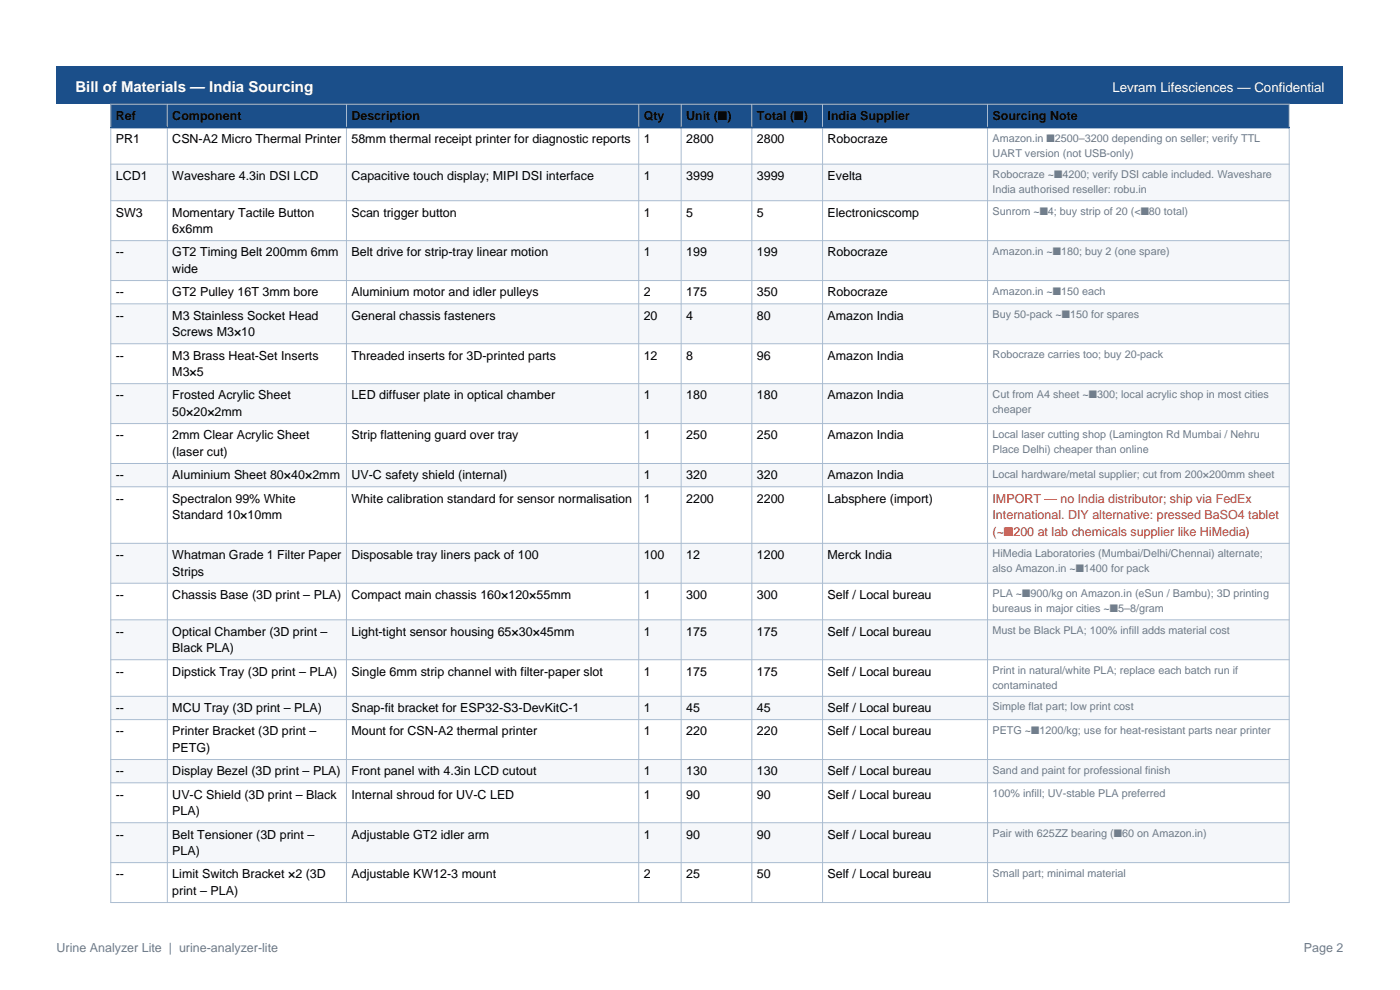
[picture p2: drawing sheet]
<svg xmlns="http://www.w3.org/2000/svg" width="297mm" height="210mm" viewBox="0 0 297 210" stroke-linecap="round" stroke-linejoin="round" font-family="sans-serif">
<defs><g id="words">
<text font-size="3.2" fill="#fff" x="16" y="19.5">Bill of Materials — India Sourcing</text>
<text font-size="2.8" fill="#fff" x="236" y="19.5">Levram Lifesciences — Confidential</text>
<g font-size="2.6">
<text x="24.6" y="25.5">Ref</text>
<text x="36.6" y="25.5">Component</text>
<text x="74.6" y="25.5">Description</text>
<text x="136.6" y="25.5">Qty</text>
<text x="145.6" y="25.5">Unit (■)</text>
<text x="160.6" y="25.5">Total (■)</text>
<text x="175.6" y="25.5">India Supplier</text>
<text x="210.6" y="25.5">Sourcing Note</text>
<text x="24.6" y="30.4">PR1</text>
<text x="36.6" y="30.4">CSN-A2 Micro Thermal Printer</text>
<text x="74.6" y="30.4">58mm thermal receipt printer for diagnostic reports</text>
<text x="136.6" y="30.4">1</text>
<text x="145.6" y="30.4">2800</text>
<text x="160.6" y="30.4">2800</text>
<text x="175.6" y="30.4">Robocraze</text>
<text x="24.6" y="38.2">LCD1</text>
<text x="36.6" y="38.2">Waveshare 4.3in DSI LCD</text>
<text x="74.6" y="38.2">Capacitive touch display; MIPI DSI interface</text>
<text x="136.6" y="38.2">1</text>
<text x="145.6" y="38.2">3999</text>
<text x="160.6" y="38.2">3999</text>
<text x="175.6" y="38.2">Evelta</text>
<text x="24.6" y="45.9">SW3</text>
<text x="36.6" y="45.9">Momentary Tactile Button</text>
<text x="74.6" y="45.9">Scan trigger button</text>
<text x="136.6" y="45.9">1</text>
<text x="145.6" y="45.9">5</text>
<text x="160.6" y="45.9">5</text>
<text x="175.6" y="45.9">Electronicscomp</text>
<text x="36.6" y="49.5">6x6mm</text>
<text x="24.6" y="54.4">--</text>
<text x="36.6" y="54.4">GT2 Timing Belt 200mm 6mm</text>
<text x="36.6" y="57.9">wide</text>
<text x="74.6" y="54.4">Belt drive for strip-tray linear motion</text>
<text x="136.6" y="54.4">1</text>
<text x="145.6" y="54.4">199</text>
<text x="160.6" y="54.4">199</text>
<text x="175.6" y="54.4">Robocraze</text>
<text x="24.6" y="62.9">--</text>
<text x="36.6" y="62.9">GT2 Pulley 16T 3mm bore</text>
<text x="74.6" y="62.9">Aluminium motor and idler pulleys</text>
<text x="136.6" y="62.9">2</text>
<text x="145.6" y="62.9">175</text>
<text x="160.6" y="62.9">350</text>
<text x="175.6" y="62.9">Robocraze</text>
<text x="24.6" y="67.8">--</text>
<text x="36.6" y="67.8">M3 Stainless Socket Head</text>
<text x="36.6" y="71.3">Screws M3×10</text>
<text x="74.6" y="67.8">General chassis fasteners</text>
<text x="136.6" y="67.8">20</text>
<text x="145.6" y="67.8">4</text>
<text x="160.6" y="67.8">80</text>
<text x="175.6" y="67.8">Amazon India</text>
<text x="24.6" y="76.3">--</text>
<text x="36.6" y="76.3">M3 Brass Heat-Set Inserts</text>
<text x="74.6" y="76.3">Threaded inserts for 3D-printed parts</text>
<text x="136.6" y="76.3">12</text>
<text x="145.6" y="76.3">8</text>
<text x="160.6" y="76.3">96</text>
<text x="175.6" y="76.3">Amazon India</text>
<text x="36.6" y="79.8">M3×5</text>
<text x="24.6" y="84.7">--</text>
<text x="36.6" y="84.7">Frosted Acrylic Sheet</text>
<text x="36.6" y="88.3">50×20×2mm</text>
<text x="74.6" y="84.7">LED diffuser plate in optical chamber</text>
<text x="136.6" y="84.7">1</text>
<text x="145.6" y="84.7">180</text>
<text x="160.6" y="84.7">180</text>
<text x="175.6" y="84.7">Amazon India</text>
<text x="24.6" y="93.2">--</text>
<text x="36.6" y="93.2">2mm Clear Acrylic Sheet</text>
<text x="74.6" y="93.2">Strip flattening guard over tray</text>
<text x="136.6" y="93.2">1</text>
<text x="145.6" y="93.2">250</text>
<text x="160.6" y="93.2">250</text>
<text x="175.6" y="93.2">Amazon India</text>
<text x="24.6" y="101.7">--</text>
<text x="36.6" y="96.7">(laser cut)</text>
<text x="36.6" y="101.7">Aluminium Sheet 80×40×2mm</text>
<text x="74.6" y="101.7">UV-C safety shield (internal)</text>
<text x="136.6" y="101.7">1</text>
<text x="145.6" y="101.7">320</text>
<text x="160.6" y="101.7">320</text>
<text x="175.6" y="101.7">Amazon India</text>
<text x="24.6" y="106.6">--</text>
<text x="36.6" y="106.6">Spectralon 99% White</text>
<text x="74.6" y="106.6">White calibration standard for sensor normalisation</text>
<text x="136.6" y="106.6">1</text>
<text x="145.6" y="106.6">2200</text>
<text x="160.6" y="106.6">2200</text>
<text x="175.6" y="106.6">Labsphere (import)</text>
<text x="36.6" y="110.1">Standard 10×10mm</text>
<text x="24.6" y="118.6">--</text>
<text x="36.6" y="118.6">Whatman Grade 1 Filter Paper</text>
<text x="74.6" y="118.6">Disposable tray liners pack of 100</text>
<text x="136.6" y="118.6">100</text>
<text x="145.6" y="118.6">12</text>
<text x="160.6" y="118.6">1200</text>
<text x="175.6" y="118.6">Merck India</text>
<text x="36.6" y="122.1">Strips</text>
<text x="24.6" y="127.1">--</text>
<text x="36.6" y="127.1">Chassis Base (3D print – PLA)</text>
<text x="74.6" y="127.1">Compact main chassis 160×120×55mm</text>
<text x="136.6" y="127.1">1</text>
<text x="145.6" y="127.1">300</text>
<text x="160.6" y="127.1">300</text>
<text x="175.6" y="127.1">Self / Local bureau</text>
<text x="24.6" y="134.8">--</text>
<text x="36.6" y="134.8">Optical Chamber (3D print –</text>
<text x="74.6" y="134.8">Light-tight sensor housing 65×30×45mm</text>
<text x="136.6" y="134.8">1</text>
<text x="145.6" y="134.8">175</text>
<text x="160.6" y="134.8">175</text>
<text x="175.6" y="134.8">Self / Local bureau</text>
<text x="24.6" y="143.3">--</text>
<text x="36.6" y="138.4">Black PLA)</text>
<text x="36.6" y="143.3">Dipstick Tray (3D print – PLA)</text>
<text x="74.6" y="143.3">Single 6mm strip channel with filter-paper slot</text>
<text x="136.6" y="143.3">1</text>
<text x="145.6" y="143.3">175</text>
<text x="160.6" y="143.3">175</text>
<text x="175.6" y="143.3">Self / Local bureau</text>
<text x="24.6" y="151.1">--</text>
<text x="24.6" y="156">--</text>
<text x="36.6" y="151.1">MCU Tray (3D print – PLA)</text>
<text x="36.6" y="156">Printer Bracket (3D print –</text>
<text x="74.6" y="151.1">Snap-fit bracket for ESP32-S3-DevKitC-1</text>
<text x="74.6" y="156">Mount for CSN-A2 thermal printer</text>
<text x="136.6" y="151.1">1</text>
<text x="136.6" y="156">1</text>
<text x="145.6" y="151.1">45</text>
<text x="145.6" y="156">220</text>
<text x="160.6" y="151.1">45</text>
<text x="160.6" y="156">220</text>
<text x="175.6" y="151.1">Self / Local bureau</text>
<text x="175.6" y="156">Self / Local bureau</text>
<text x="36.6" y="159.5">PETG)</text>
<text x="24.6" y="164.5">--</text>
<text x="36.6" y="164.5">Display Bezel (3D print – PLA)</text>
<text x="74.6" y="164.5">Front panel with 4.3in LCD cutout</text>
<text x="136.6" y="164.5">1</text>
<text x="145.6" y="164.5">130</text>
<text x="160.6" y="164.5">130</text>
<text x="175.6" y="164.5">Self / Local bureau</text>
<text x="24.6" y="169.4">--</text>
<text x="36.6" y="169.4">UV-C Shield (3D print – Black</text>
<text x="36.6" y="172.9">PLA)</text>
<text x="74.6" y="169.4">Internal shroud for UV-C LED</text>
<text x="136.6" y="169.4">1</text>
<text x="145.6" y="169.4">90</text>
<text x="160.6" y="169.4">90</text>
<text x="175.6" y="169.4">Self / Local bureau</text>
<text x="24.6" y="177.9">--</text>
<text x="36.6" y="177.9">Belt Tensioner (3D print –</text>
<text x="74.6" y="177.9">Adjustable GT2 idler arm</text>
<text x="136.6" y="177.9">1</text>
<text x="145.6" y="177.9">90</text>
<text x="160.6" y="177.9">90</text>
<text x="175.6" y="177.9">Self / Local bureau</text>
<text x="36.6" y="181.4">PLA)</text>
<text x="24.6" y="186.3">--</text>
<text x="36.6" y="186.3">Limit Switch Bracket ×2 (3D</text>
<text x="36.6" y="189.9">print – PLA)</text>
<text x="74.6" y="186.3">Adjustable KW12-3 mount</text>
<text x="136.6" y="186.3">2</text>
<text x="145.6" y="186.3">25</text>
<text x="160.6" y="186.3">50</text>
<text x="175.6" y="186.3">Self / Local bureau</text>
</g>
<g font-size="2.6" fill="#c0392b">
<text x="210.6" y="106.6">IMPORT — no India distributor; ship via FedEx</text>
<text x="210.6" y="110.1">International. DIY alternative: pressed BaSO4 tablet</text>
<text x="210.6" y="113.7">(~■200 at lab chemicals supplier like HiMedia)</text>
</g>
<g font-size="2.6" fill="#6c7a89">
<text x="12" y="202">Urine Analyzer Lite | urine-analyzer-lite</text>
<text x="276.6" y="202">Page 2</text>
</g>
<g font-size="2.3" fill="#6c7a89">
<text x="210.6" y="30.1">Amazon.in ■2500–3200 depending on seller; verify TTL</text>
<text x="210.6" y="33.2">UART version (not USB-only)</text>
<text x="210.6" y="37.8">Robocraze ~■4200; verify DSI cable included. Waveshare</text>
<text x="210.6" y="41">India authorised reseller: robu.in</text>
<text x="210.6" y="45.6">Sunrom ~■4; buy strip of 20 (&lt;■80 total)</text>
<text x="210.6" y="54">Amazon.in ~■180; buy 2 (one spare)</text>
<text x="210.6" y="62.5">Amazon.in ~■150 each</text>
<text x="210.6" y="67.4">Buy 50-pack ~■150 for spares</text>
<text x="210.6" y="75.9">Robocraze carries too; buy 20-pack</text>
<text x="210.6" y="84.4">Cut from A4 sheet ~■300; local acrylic shop in most cities</text>
<text x="210.6" y="87.6">cheaper</text>
<text x="210.6" y="92.8">Local laser cutting shop (Lamington Rd Mumbai / Nehru</text>
<text x="210.6" y="96">Place Delhi) cheaper than online</text>
<text x="210.6" y="101.3">Local hardware/metal supplier; cut from 200×200mm sheet</text>
<text x="210.6" y="118.2">HiMedia Laboratories (Mumbai/Delhi/Chennai) alternate;</text>
<text x="210.6" y="121.4">also Amazon.in ~■1400 for pack</text>
<text x="210.6" y="126.7">PLA ~■900/kg on Amazon.in (eSun / Bambu); 3D printing</text>
<text x="210.6" y="129.9">bureaus in major cities ~■5–8/gram</text>
<text x="210.6" y="134.5">Must be Black PLA; 100% infill adds material cost</text>
<text x="210.6" y="142.9">Print in natural/white PLA; replace each batch run if</text>
<text x="210.6" y="146.1">contaminated</text>
<text x="210.6" y="150.7">Simple flat part; low print cost</text>
<text x="210.6" y="155.6">PETG ~■1200/kg; use for heat-resistant parts near printer</text>
<text x="210.6" y="164.1">Sand and paint for professional finish</text>
<text x="210.6" y="169">100% infill; UV-stable PLA preferred</text>
<text x="210.6" y="177.5">Pair with 625ZZ bearing (■60 on Amazon.in)</text>
<text x="210.6" y="186">Small part; minimal material</text>
</g>
</g></defs>
<g fill="#1b4f8a">
<path d="M12 14h273v8h-273z" fill-rule="evenodd"/>
<path d="M23.5 22.1h250v5h-250z" fill-rule="evenodd"/>
</g>
<path d="M23.5 27.1h250v7.7h-250z" fill-rule="evenodd" fill="#fff"/>
<path d="M23.5 34.8h250v7.8h-250z" fill-rule="evenodd" fill="#f5f7fa"/>
<path d="M23.5 42.6h250v8.4h-250z" fill-rule="evenodd" fill="#fff"/>
<path d="M23.5 51h250v8.5h-250z" fill-rule="evenodd" fill="#f5f7fa"/>
<path d="M23.5 59.5h250v4.9h-250z" fill-rule="evenodd" fill="#fff"/>
<path d="M23.5 64.4h250v8.5h-250z" fill-rule="evenodd" fill="#f5f7fa"/>
<path d="M23.5 72.9h250v8.5h-250z" fill-rule="evenodd" fill="#fff"/>
<path d="M23.5 81.4h250v8.4h-250z" fill-rule="evenodd" fill="#f5f7fa"/>
<path d="M23.5 89.8h250v8.5h-250z" fill-rule="evenodd" fill="#fff"/>
<path d="M23.5 98.3h250v5h-250z" fill-rule="evenodd" fill="#f5f7fa"/>
<path d="M23.5 103.3h250v11.9h-250z" fill-rule="evenodd" fill="#fff"/>
<path d="M23.5 115.2h250v8.5h-250z" fill-rule="evenodd" fill="#f5f7fa"/>
<path d="M23.5 123.7h250v7.8h-250z" fill-rule="evenodd" fill="#fff"/>
<path d="M23.5 131.5h250v8.4h-250z" fill-rule="evenodd" fill="#f5f7fa"/>
<path d="M23.5 139.9h250v7.8h-250z" fill-rule="evenodd" fill="#fff"/>
<path d="M23.5 147.7h250v4.9h-250z" fill-rule="evenodd" fill="#f5f7fa"/>
<path d="M23.5 152.6h250v8.5h-250z" fill-rule="evenodd" fill="#fff"/>
<path d="M23.5 161.1h250v4.9h-250z" fill-rule="evenodd" fill="#f5f7fa"/>
<path d="M23.5 166h250v8.5h-250z" fill-rule="evenodd" fill="#fff"/>
<path d="M23.5 174.5h250v8.5h-250z" fill-rule="evenodd" fill="#f5f7fa"/>
<path d="M23.5 183h250v8.4h-250z" fill-rule="evenodd" fill="#fff"/>
<g fill="none" stroke="#aabcd0" stroke-width=".21">
<path d="M23.5 22.1h250v169.3h-250zM23.5 27.1h250M23.5 34.8h250M35.5 22.1v169.3M73.5 22.1v169.3M135.5 22.1v169.3M144.5 22.1v169.3M159.5 22.1v169.3M174.5 22.1v169.3M209.5 22.1v169.3M23.5 42.6h250M23.5 51h250"/>
<path d="M23.5 59.5h250M23.5 64.4h250M23.5 72.9h250M23.5 81.4h250M23.5 89.8h250M23.5 98.3h250M23.5 103.3h250M23.5 115.2h250M23.5 123.7h250M23.5 131.5h250M23.5 139.9h250M23.5 147.7h250"/>
<path d="M23.5 152.6h250M23.5 161.1h250M23.5 166h250M23.5 174.5h250M23.5 183h250"/>
</g>
<path d="M23.5 27.1h250" fill="none" stroke="#1b4f8a" stroke-width=".35"/>
<use href="#words"/>
</svg>
